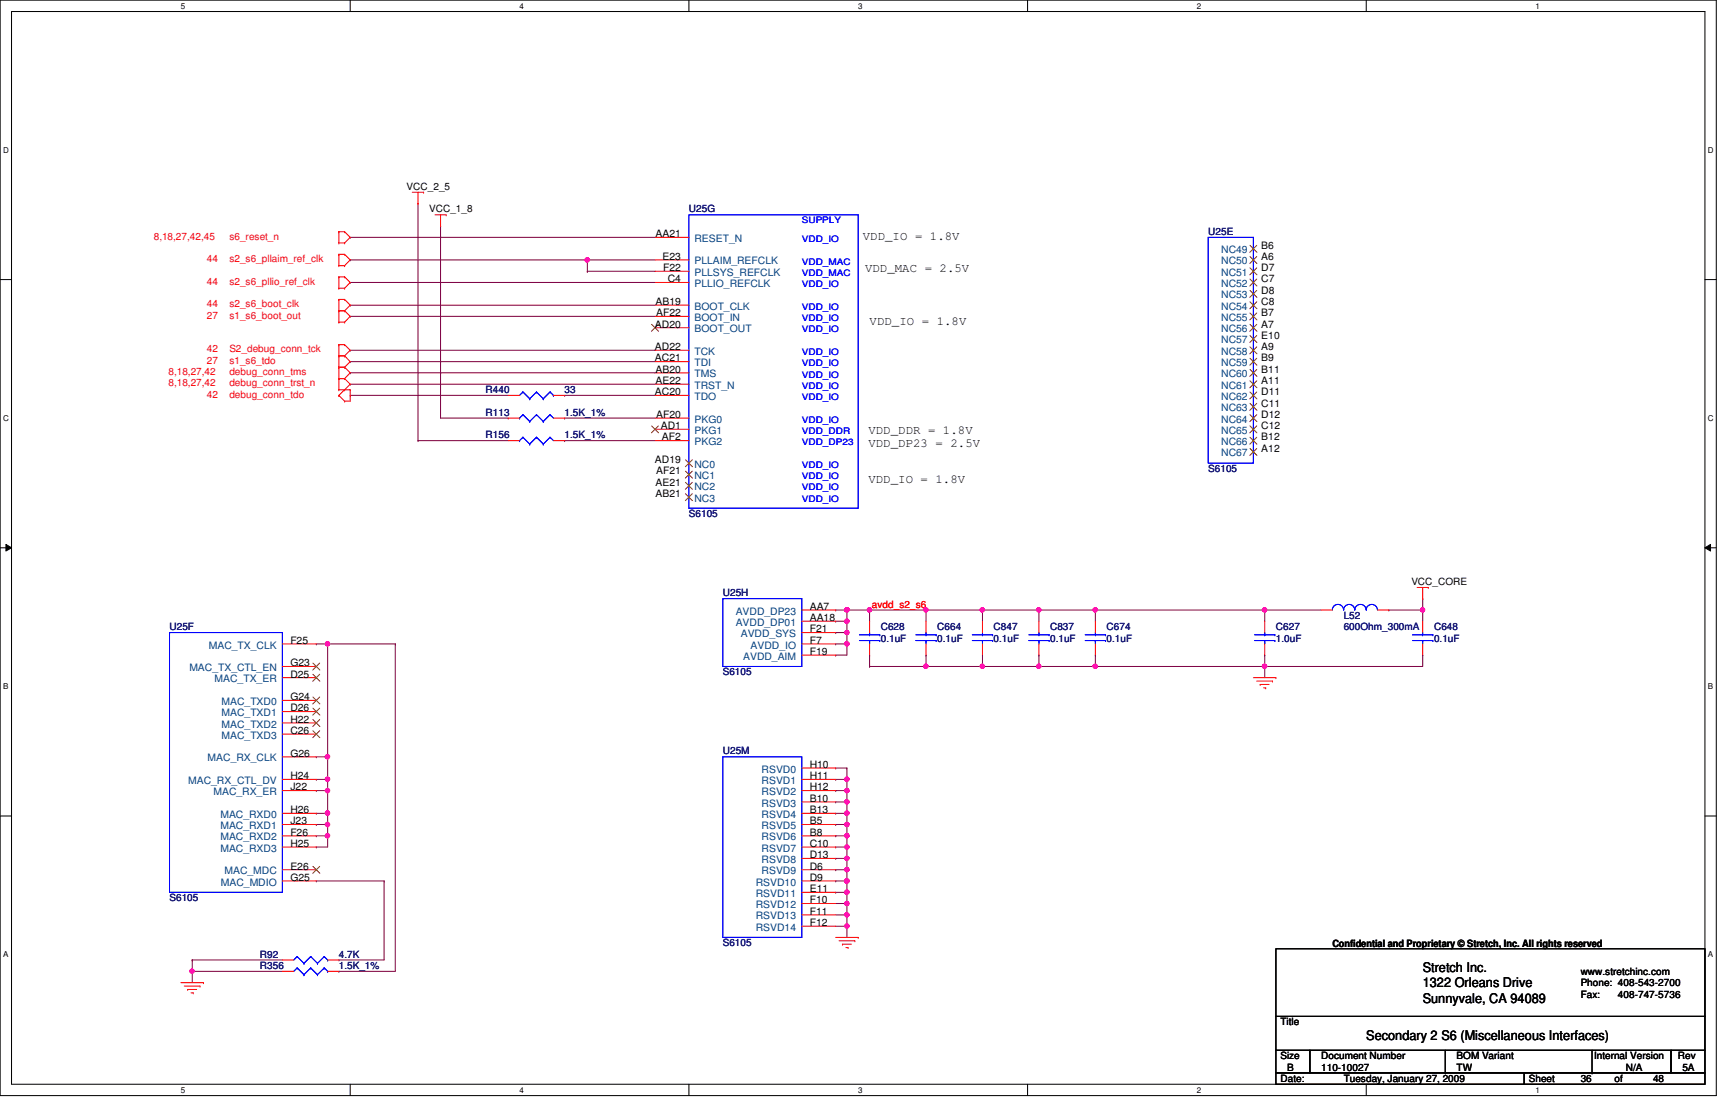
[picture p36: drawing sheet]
<svg xmlns="http://www.w3.org/2000/svg" width="432mm" height="279mm" viewBox="0 0 432 279" stroke-linecap="round" stroke-linejoin="round" font-family="sans-serif">
<defs><g id="words">
<g font-size="3.3">
<text x="355.3" y="242.7">Stretch Inc.</text>
<text x="355.3" y="246.5">1322 Orleans Drive</text>
<text x="355.3" y="250.4">Sunnyvale, CA 94089</text>
<text x="341.2" y="259.6">Secondary 2 S6 (Miscellaneous Interfaces)</text>
</g>
<g font-size="3.1">
<text x="215.5" y="60">VDD_IO = 1.8V</text>
<text x="216" y="67.9">VDD_MAC = 2.5V</text>
<text x="217.2" y="81.2">VDD_IO = 1.8V</text>
<text x="216.9" y="111.6">VDD_DP23 = 2.5V</text>
<text x="216.9" y="108.2">VDD_DDR = 1.8V</text>
<text x="216.9" y="120.6">VDD_IO = 1.8V</text>
</g>
<g font-size="2.5">
<text x="101.6" y="47.4">VCC_2_5</text>
<text x="107.2" y="53">VCC_1_8</text>
<text x="163.7" y="59.2">AA21</text>
<text x="165.4" y="64.9">E23</text>
<text x="315" y="62.1">B6</text>
<text x="315" y="64.9">A6</text>
<text x="165.6" y="67.7">F22</text>
<text x="166.8" y="70.5">C4</text>
<text x="315" y="67.7">D7</text>
<text x="315" y="70.5">C7</text>
<text x="163.7" y="76.2">AB19</text>
<text x="315" y="73.3">D8</text>
<text x="315" y="76.2">C8</text>
<text x="163.6" y="81.8">AD20</text>
<text x="163.9" y="79">AF22</text>
<text x="315" y="79">B7</text>
<text x="315" y="81.8">A7</text>
<text x="163.6" y="87.4">AD22</text>
<text x="315" y="84.6">E10</text>
<text x="315" y="87.4">A9</text>
<text x="163.6" y="90.3">AC21</text>
<text x="163.7" y="93">AB20</text>
<text x="163.7" y="95.9">AE22</text>
<text x="315" y="90.3">B9</text>
<text x="315" y="93">B11</text>
<text x="315" y="95.9">A11</text>
<text x="163.6" y="98.7">AC20</text>
<text x="315" y="98.7">D11</text>
<text x="315" y="101.5">C11</text>
<text x="163.9" y="104.4">AF20</text>
<text x="165" y="107.1">AD1</text>
<text x="315" y="104.4">D12</text>
<text x="315" y="107.1">C12</text>
<text x="165.3" y="110">AF2</text>
<text x="315" y="110">B12</text>
<text x="315" y="112.8">A12</text>
<text x="163.6" y="115.6">AD19</text>
<text x="163.9" y="118.4">AF21</text>
<text x="163.7" y="121.2">AE21</text>
<text x="163.7" y="124.1">AB21</text>
<text x="352.5" y="146.1">VCC_CORE</text>
<text x="202.2" y="155.1">AA18</text>
<text x="202.2" y="152.3">AA7</text>
<text x="72.5" y="160.7">F25</text>
<text x="202.2" y="157.9">F21</text>
<text x="202.2" y="160.7">F7</text>
<text x="72.5" y="166.4">G23</text>
<text x="202.2" y="163.5">F19</text>
<text x="72.5" y="169.2">D25</text>
<text x="72.5" y="174.8">G24</text>
<text x="72.5" y="177.6">D26</text>
<text x="72.5" y="180.5">H22</text>
<text x="72.5" y="183.3">C26</text>
<text x="72.5" y="188.9">G26</text>
<text x="202.2" y="191.7">H10</text>
<text x="72.5" y="194.6">H24</text>
<text x="72.5" y="197.4">J22</text>
<text x="202.2" y="194.6">H11</text>
<text x="202.2" y="197.4">H12</text>
<text x="72.5" y="203">H26</text>
<text x="202.2" y="200.2">B10</text>
<text x="202.2" y="203">B13</text>
<text x="72.5" y="205.8">J23</text>
<text x="72.5" y="208.7">F26</text>
<text x="202.2" y="205.8">B5</text>
<text x="202.2" y="208.7">B8</text>
<text x="72.5" y="211.5">H25</text>
<text x="202.2" y="211.5">C10</text>
<text x="202.2" y="214.3">D13</text>
<text x="72.5" y="219.9">G25</text>
<text x="72.5" y="217.1">E26</text>
<text x="202.2" y="217.1">D6</text>
<text x="202.2" y="219.9">D9</text>
<text x="202.2" y="222.8">E11</text>
<text x="202.2" y="225.6">F10</text>
<text x="202.2" y="228.4">F11</text>
<text x="202.2" y="231.2">F12</text>
<text x="332.7" y="236.4">Confidential and Proprietary © Stretch, Inc. All rights reserved</text>
<text x="394.8" y="243.4">www.stretchinc.com</text>
<text x="394.8" y="246.3">Phone: 408-543-2700</text>
<text x="394.8" y="249.2">Fax:</text>
<text x="404.1" y="249.2">408-747-5736</text>
<text x="319.8" y="256">Title</text>
<text x="319.8" y="264.5">Size</text>
<text x="321.5" y="267.3">B</text>
<text x="329.9" y="264.5">Document Number</text>
<text x="329.9" y="267.3">110-10027</text>
<text x="363.8" y="264.5">BOM Variant</text>
<text x="363.8" y="267.3">TW</text>
<text x="398.1" y="264.5">Internal Version</text>
<text x="406.1" y="267.3">N/A</text>
<text x="419" y="264.5">Rev</text>
<text x="420.2" y="267.3">5A</text>
<text x="319.8" y="270.1">Date:</text>
<text x="335.6" y="270.1">Tuesday, January 27, 2009</text>
<text x="381.8" y="270.1">Sheet</text>
<text x="394.8" y="270.1">36</text>
<text x="403.2" y="270.1">of</text>
<text x="412.8" y="270.1">48</text>
</g>
<g font-size="2.5" fill="#000080">
<text x="172" y="53">U25G</text>
<text x="301.8" y="58.7">U25E</text>
<text x="121.3" y="98.2">R440</text>
<text x="141" y="98.2">33</text>
<text x="121.3" y="103.8">R113</text>
<text x="141" y="103.8">1.5K_1%</text>
<text x="121.3" y="109.4">R156</text>
<text x="141" y="109.4">1.5K_1%</text>
<text x="301.8" y="117.9">S6105</text>
<text x="172" y="129.2">S6105</text>
<text x="180.5" y="148.9">U25H</text>
<text x="335.6" y="154.6">L52</text>
<text x="42.3" y="157.4">U25F</text>
<text x="220" y="157.4">C628</text>
<text x="220" y="160.2">0.1uF</text>
<text x="234.1" y="157.4">C664</text>
<text x="234.1" y="160.2">0.1uF</text>
<text x="248.2" y="157.4">C847</text>
<text x="248.2" y="160.2">0.1uF</text>
<text x="262.3" y="157.4">C837</text>
<text x="262.3" y="160.2">0.1uF</text>
<text x="276.4" y="157.4">C674</text>
<text x="276.4" y="160.2">0.1uF</text>
<text x="318.6" y="157.4">C627</text>
<text x="318.6" y="160.2">1.0uF</text>
<text x="335.6" y="157.4">600Ohm_300mA</text>
<text x="358.1" y="157.4">C648</text>
<text x="358.1" y="160.2">0.1uF</text>
<text x="180.5" y="168.7">S6105</text>
<text x="180.5" y="188.4">U25M</text>
<text x="42.3" y="225">S6105</text>
<text x="64.9" y="239.1">R92</text>
<text x="84.6" y="239.1">4.7K</text>
<text x="180.5" y="236.3">S6105</text>
<text x="64.9" y="241.9">R356</text>
<text x="84.6" y="241.9">1.5K_1%</text>
</g>
<g font-size="2.5" fill="#f00">
<text x="38.4" y="59.8">8,18,27,42,45</text>
<text x="57.3" y="59.8">s6_reset_n</text>
<text x="51.6" y="65.4">44</text>
<text x="57.3" y="65.4">s2_s6_pllaim_ref_clk</text>
<text x="51.6" y="71.1">44</text>
<text x="57.3" y="71.1">s2_s6_pllio_ref_clk</text>
<text x="51.6" y="76.8">44</text>
<text x="57.3" y="76.8">s2_s6_boot_clk</text>
<text x="51.6" y="79.5">27</text>
<text x="57.3" y="79.5">s1_s6_boot_out</text>
<text x="51.6" y="88">42</text>
<text x="57.3" y="88">S2_debug_conn_tck</text>
<text x="42.1" y="93.6">8,18,27,42</text>
<text x="51.6" y="90.8">27</text>
<text x="57.3" y="90.8">s1_s6_tdo</text>
<text x="57.3" y="93.6">debug_conn_tms</text>
<text x="42.1" y="96.5">8,18,27,42</text>
<text x="51.6" y="99.3">42</text>
<text x="57.3" y="96.5">debug_conn_trst_n</text>
<text x="57.3" y="99.3">debug_conn_tdo</text>
<text x="217.7" y="151.8">avdd_s2_s6</text>
</g>
<g font-size="2.5" fill="#004080">
<text x="173.4" y="60.4">RESET_N</text>
<text x="305" y="63.2">NC49</text>
<text x="173.4" y="66">PLLAIM_REFCLK</text>
<text x="173.4" y="71.7">PLLIO_REFCLK</text>
<text x="173.4" y="68.9">PLLSYS_REFCLK</text>
<text x="305" y="66">NC50</text>
<text x="305" y="68.9">NC51</text>
<text x="305" y="71.7">NC52</text>
<text x="173.4" y="77.3">BOOT_CLK</text>
<text x="305" y="74.5">NC53</text>
<text x="305" y="77.3">NC54</text>
<text x="173.4" y="80.1">BOOT_IN</text>
<text x="173.4" y="83">BOOT_OUT</text>
<text x="305" y="80.1">NC55</text>
<text x="305" y="83">NC56</text>
<text x="173.4" y="88.6">TCK</text>
<text x="305" y="85.8">NC57</text>
<text x="305" y="88.6">NC58</text>
<text x="173.4" y="91.4">TDI</text>
<text x="173.4" y="94.2">TMS</text>
<text x="305" y="91.4">NC59</text>
<text x="305" y="94.2">NC60</text>
<text x="173.4" y="97.1">TRST_N</text>
<text x="173.4" y="99.9">TDO</text>
<text x="305" y="97.1">NC61</text>
<text x="305" y="99.9">NC62</text>
<text x="173.4" y="105.5">PKG0</text>
<text x="305" y="102.7">NC63</text>
<text x="305" y="105.5">NC64</text>
<text x="173.4" y="111.2">PKG2</text>
<text x="173.4" y="108.3">PKG1</text>
<text x="305" y="108.3">NC65</text>
<text x="305" y="111.2">NC66</text>
<text x="305" y="114">NC67</text>
<text x="173.4" y="116.8">NC0</text>
<text x="173.4" y="119.6">NC1</text>
<text x="173.4" y="122.4">NC2</text>
<text x="173.4" y="125.3">NC3</text>
<text x="183.7" y="153.5">AVDD_DP23</text>
<text x="52.2" y="161.9">MAC_TX_CLK</text>
<text x="183.7" y="156.3">AVDD_DP01</text>
<text x="185" y="159.1">AVDD_SYS</text>
<text x="187.5" y="161.9">AVDD_IO</text>
<text x="47.3" y="167.6">MAC_TX_CTL_EN</text>
<text x="185.6" y="164.7">AVDD_AIM</text>
<text x="53.6" y="170.3">MAC_TX_ER</text>
<text x="55.3" y="176">MAC_TXD0</text>
<text x="55.3" y="178.8">MAC_TXD1</text>
<text x="55.3" y="181.7">MAC_TXD2</text>
<text x="55.3" y="184.4">MAC_TXD3</text>
<text x="51.9" y="190.1">MAC_RX_CLK</text>
<text x="47" y="195.7">MAC_RX_CTL_DV</text>
<text x="190.2" y="192.9">RSVD0</text>
<text x="190.2" y="195.7">RSVD1</text>
<text x="53.3" y="198.5">MAC_RX_ER</text>
<text x="190.2" y="201.4">RSVD3</text>
<text x="190.2" y="198.5">RSVD2</text>
<text x="55" y="204.2">MAC_RXD0</text>
<text x="55" y="207">MAC_RXD1</text>
<text x="55" y="209.8">MAC_RXD2</text>
<text x="190.2" y="204.2">RSVD4</text>
<text x="190.2" y="207">RSVD5</text>
<text x="190.2" y="209.8">RSVD6</text>
<text x="55" y="212.6">MAC_RXD3</text>
<text x="190.2" y="212.6">RSVD7</text>
<text x="190.2" y="215.5">RSVD8</text>
<text x="55.2" y="221.1">MAC_MDIO</text>
<text x="56" y="218.3">MAC_MDC</text>
<text x="188.8" y="221.1">RSVD10</text>
<text x="190.2" y="218.3">RSVD9</text>
<text x="188.8" y="223.9">RSVD11</text>
<text x="188.8" y="226.7">RSVD12</text>
<text x="188.8" y="229.6">RSVD13</text>
<text x="188.8" y="232.4">RSVD14</text>
</g>
<g font-size="2.2" fill="#00f">
<text x="200.2" y="55.7">SUPPLY</text>
<text x="200.2" y="60.5">VDD_IO</text>
<text x="200.2" y="66.1">VDD_MAC</text>
<text x="200.2" y="68.9">VDD_MAC</text>
<text x="200.2" y="71.7">VDD_IO</text>
<text x="200.2" y="77.4">VDD_IO</text>
<text x="200.2" y="80.2">VDD_IO</text>
<text x="200.2" y="83">VDD_IO</text>
<text x="200.2" y="88.6">VDD_IO</text>
<text x="200.2" y="91.5">VDD_IO</text>
<text x="200.2" y="94.3">VDD_IO</text>
<text x="200.2" y="97.1">VDD_IO</text>
<text x="200.2" y="99.9">VDD_IO</text>
<text x="200.2" y="105.6">VDD_IO</text>
<text x="200.2" y="111.2">VDD_DP23</text>
<text x="200.2" y="108.4">VDD_DDR</text>
<text x="200.2" y="116.8">VDD_IO</text>
<text x="200.2" y="119.7">VDD_IO</text>
<text x="200.2" y="122.5">VDD_IO</text>
<text x="200.2" y="125.3">VDD_IO</text>
</g>
<g font-size="2">
<text x="45.2" y="2.2">5</text>
<text x="129.8" y="2.2">4</text>
<text x="214.3" y="2.2">3</text>
<text x="298.9" y="2.2">2</text>
<text x="383.5" y="2.2">1</text>
<text x=".8" y="38.1">D</text>
<text x="426.5" y="38.1">D</text>
<text x=".8" y="105.1">C</text>
<text x="426.5" y="105.1">C</text>
<text x=".8" y="172">B</text>
<text x="426.5" y="172">B</text>
<text x=".8" y="239">A</text>
<text x="426.5" y="239">A</text>
<text x="45.2" y="272.9">5</text>
<text x="129.8" y="272.9">4</text>
<text x="214.3" y="272.9">3</text>
<text x="298.9" y="272.9">2</text>
<text x="383.5" y="272.9">1</text>
</g>
</g></defs>
<path d="M0 0h428.6v273.6h-428.6zM2.9 2.9h422.9v267.8h-422.9z" fill="none" stroke="#000" stroke-width=".25"/>
<g fill="#fff">
<path d="M45.2 .4h1.1v2.2h-1.1z"/>
<path d="M45.2 271.1h1.1v2.2h-1.1z"/>
</g>
<path d="M87.5 0v2.9M87.5 270.7v2.9" fill="none" stroke="#000" stroke-width=".25"/>
<g fill="#fff">
<path d="M129.8 .4h1.1v2.2h-1.1z"/>
<path d="M129.8 271.1h1.1v2.2h-1.1z"/>
</g>
<path d="M172 0v2.9M172 270.7v2.9" fill="none" stroke="#000" stroke-width=".25"/>
<g fill="#fff">
<path d="M214.3 .4h1.1v2.2h-1.1z"/>
<path d="M214.3 271.1h1.1v2.2h-1.1z"/>
</g>
<path d="M256.6 0v2.9M256.6 270.7v2.9" fill="none" stroke="#000" stroke-width=".25"/>
<g fill="#fff">
<path d="M298.9 .4h1.1v2.2h-1.1z"/>
<path d="M298.9 271.1h1.1v2.2h-1.1z"/>
</g>
<path d="M341.2 0v2.9M341.2 270.7v2.9" fill="none" stroke="#000" stroke-width=".25"/>
<g fill="#fff">
<path d="M383.5 .4h1.1v2.2h-1.1z"/>
<path d="M383.5 271.1h1.1v2.2h-1.1z"/>
<path d="M.8 36.3h1.4v2.3h-1.4z"/>
<path d="M426.5 36.3h1.4v2.3h-1.4z"/>
<path d="M.8 103.3h1.4v2.2h-1.4z"/>
<path d="M426.5 103.3h1.4v2.2h-1.4z"/>
</g>
<path d="M0 69.8h2.9M425.8 69.8h2.8" fill="none" stroke="#000" stroke-width=".25"/>
<g fill="#fff">
<path d="M.8 170.2h1.3v2.3h-1.3z"/>
<path d="M426.5 170.2h1.3v2.3h-1.3z"/>
</g>
<path d="M0 136.8h2.9M1.5 135.9l1.4 .9-1.4 .8zM425.8 136.8l1.4-.9v1.7zM425.8 136.8h2.8" fill="none" stroke="#000" stroke-width=".25"/>
<path d="M1.5 135.9l1.4 .9-1.4 .8zM425.8 136.8l1.4-.9v1.7z" fill="#000"/>
<g fill="#fff">
<path d="M.8 237.2h1.3v2.2h-1.3z"/>
<path d="M426.5 237.2h1.3v2.2h-1.3z"/>
</g>
<path d="M0 203.8h2.9M425.8 203.8h2.8" fill="none" stroke="#000" stroke-width=".25"/>
<path d="M355.3 152.3h.1M355.3 152.3v2.8" fill="none" stroke="#800040" stroke-width=".25"/>
<circle cx="355.3" cy="152.3" r=".55" fill="#f0f"/>
<circle cx="355.3" cy="152.3" r=".55" fill="none" stroke="#f0f" stroke-width=".25"/>
<path d="M208.7 155.1h.1M211.5 152.3h.1M211.5 152.3v2.8h-2.8" fill="none" stroke="#800040" stroke-width=".25"/>
<circle cx="211.5" cy="152.3" r=".56" fill="#f0f"/>
<circle cx="211.5" cy="152.3" r=".56" fill="none" stroke="#f0f" stroke-width=".25"/>
<path d="M217.2 163.6h.1M217.2 166.4h.1M217.2 163.6v2.8M217.2 166.4h14.1M259.5 163.6h.1M259.5 166.4h.1M259.5 166.4h14.1M259.5 163.6v2.8" fill="none" stroke="#800040" stroke-width=".25"/>
<circle cx="273.5" cy="166.4" r=".56" fill="#f0f"/>
<circle cx="273.5" cy="166.4" r=".56" fill="none" stroke="#f0f" stroke-width=".25"/>
<circle cx="259.4" cy="166.4" r=".56" fill="#f0f"/>
<circle cx="259.4" cy="166.4" r=".56" fill="none" stroke="#f0f" stroke-width=".25"/>
<path d="M346.8 152.3h.1M346.8 152.3h8.5M208.7 163.6h.1M211.5 160.8h.1M211.5 160.8v2.8h-2.8M315.8 166.4h.1M355.3 163.6h.1M355.3 163.6v2.8h-39.5" fill="none" stroke="#800040" stroke-width=".25"/>
<circle cx="211.5" cy="160.7" r=".56" fill="#f0f"/>
<circle cx="211.5" cy="160.7" r=".56" fill="none" stroke="#f0f" stroke-width=".25"/>
<path d="M208.7 152.3h.1M208.7 157.9h.1M208.7 152.3h2.8M211.5 155.1h.1M211.5 155.1v2.8h-2.8" fill="none" stroke="#800040" stroke-width=".25"/>
<circle cx="211.5" cy="155.1" r=".56" fill="#f0f"/>
<circle cx="211.5" cy="155.1" r=".56" fill="none" stroke="#f0f" stroke-width=".25"/>
<path d="M211.5 157.9h.1M211.5 157.9v2.9h-2.8M208.7 160.8h.1" fill="none" stroke="#800040" stroke-width=".25"/>
<circle cx="211.5" cy="157.9" r=".55" fill="#f0f"/>
<circle cx="211.5" cy="157.9" r=".55" fill="none" stroke="#f0f" stroke-width=".25"/>
<path d="M217.2 152.3h.1M217.2 152.3h14.1" fill="none" stroke="#800040" stroke-width=".25"/>
<circle cx="217.1" cy="152.3" r=".56" fill="#f0f"/>
<circle cx="217.1" cy="152.3" r=".56" fill="none" stroke="#f0f" stroke-width=".25"/>
<path d="M217.2 152.3h.1M217.2 152.3v2.8M231.3 152.3h.1M231.3 152.3v2.8" fill="none" stroke="#800040" stroke-width=".25"/>
<circle cx="231.2" cy="152.3" r=".56" fill="#f0f"/>
<circle cx="231.2" cy="152.3" r=".56" fill="none" stroke="#f0f" stroke-width=".25"/>
<path d="M231.3 152.3h.1M231.3 152.3h14.1M231.3 163.6h.1M231.3 166.4h.1M231.3 163.6v2.8M231.3 166.4h14.1" fill="none" stroke="#800040" stroke-width=".25"/>
<circle cx="245.3" cy="166.4" r=".56" fill="#f0f"/>
<circle cx="245.3" cy="166.4" r=".56" fill="none" stroke="#f0f" stroke-width=".25"/>
<circle cx="231.2" cy="166.4" r=".56" fill="#f0f"/>
<circle cx="231.2" cy="166.4" r=".56" fill="none" stroke="#f0f" stroke-width=".25"/>
<path d="M245.4 152.3h.1M245.4 152.3v2.8" fill="none" stroke="#800040" stroke-width=".25"/>
<circle cx="245.3" cy="152.3" r=".56" fill="#f0f"/>
<circle cx="245.3" cy="152.3" r=".56" fill="none" stroke="#f0f" stroke-width=".25"/>
<path d="M259.5 152.3h.1M259.5 152.3v2.8" fill="none" stroke="#800040" stroke-width=".25"/>
<circle cx="259.4" cy="152.3" r=".56" fill="#f0f"/>
<circle cx="259.4" cy="152.3" r=".56" fill="none" stroke="#f0f" stroke-width=".25"/>
<path d="M245.4 152.3h.1M245.4 152.3h28.2M259.5 152.3h.1M273.6 152.3h.1M273.6 152.3v2.8M245.4 163.6h.1M245.4 166.4h.1M245.4 163.6v2.8M245.4 166.4h14.1" fill="none" stroke="#800040" stroke-width=".25"/>
<circle cx="273.5" cy="152.3" r=".56" fill="#f0f"/>
<circle cx="273.5" cy="152.3" r=".56" fill="none" stroke="#f0f" stroke-width=".25"/>
<path d="M315.8 152.3h.1M315.8 152.3v2.8" fill="none" stroke="#800040" stroke-width=".25"/>
<circle cx="315.8" cy="152.3" r=".56" fill="#f0f"/>
<circle cx="315.8" cy="152.3" r=".56" fill="none" stroke="#f0f" stroke-width=".25"/>
<path d="M273.6 152.3h.1M273.6 152.3h56.3M315.8 152.3h.1M355.3 149.5h.1M355.3 149.5v2.8M273.6 163.6h.1M273.6 166.4h.1M273.6 163.6v2.8M273.6 166.4h42.2M315.8 163.6h.1M315.8 166.4h.1M315.8 163.6v5.6" fill="none" stroke="#800040" stroke-width=".25"/>
<circle cx="315.8" cy="166.4" r=".56" fill="#f0f"/>
<circle cx="315.8" cy="166.4" r=".56" fill="none" stroke="#f0f" stroke-width=".25"/>
<path d="M211.5 152.3h.1M211.5 152.3h5.7" fill="none" stroke="#800040" stroke-width=".25"/>
<circle cx="211.5" cy="152.3" r=".56" fill="#f0f"/>
<circle cx="211.5" cy="152.3" r=".56" fill="none" stroke="#f0f" stroke-width=".25"/>
<path d="M87.5 76.2h.1M87.5 79h.1M87.5 76.2h76.1M87.5 79h76.1M146.7 64.9h.1M146.7 64.9h16.9M87.5 90.3h.1M87.5 90.3h76.1M141 98.7h.1M141 98.7h22.6" fill="none" stroke="#800040" stroke-width=".25"/>
<circle cx="146.6" cy="64.9" r=".56" fill="#f0f"/>
<circle cx="146.6" cy="64.9" r=".56" fill="none" stroke="#f0f" stroke-width=".25"/>
<g fill="none" stroke="#800040" stroke-width=".25">
<path d="M87.5 59.3h.1M87.5 59.3h76.1M104.4 50.8h.1M104.4 50.8v59.2M110 56.4h.1M110 56.4v48h16.9M87.5 70.5h.1M87.5 70.5h76.1M146.7 67.7h.1M146.7 67.7h16.9M87.5 93.1h.1M87.5 95.9h.1"/>
<path d="M87.5 93.1h76.1M87.5 95.9h76.1M104.4 110h.1M104.4 110h22.5M126.9 104.4h.1M141 104.4h.1M141 110h.1M141 104.4h22.6M141 110h22.6M208.7 222.8h.1M208.7 222.8h2.8M211.5 231.3h.1"/>
<path d="M211.5 231.3v2.8"/>
</g>
<circle cx="211.5" cy="231.2" r=".56" fill="#f0f"/>
<circle cx="211.5" cy="231.2" r=".56" fill="none" stroke="#f0f" stroke-width=".25"/>
<path d="M208.7 191.8h.1M208.7 194.6h.1M208.7 191.8h2.8M211.5 191.8h.1M211.5 191.8v2.8h-2.8" fill="none" stroke="#800040" stroke-width=".25"/>
<circle cx="211.5" cy="194.6" r=".56" fill="#f0f"/>
<circle cx="211.5" cy="194.6" r=".56" fill="none" stroke="#f0f" stroke-width=".25"/>
<path d="M208.7 197.4h.1M211.5 194.6h.1M211.5 194.6v2.8h-2.8M208.7 200.2h.1M208.7 200.2h2.8" fill="none" stroke="#800040" stroke-width=".25"/>
<circle cx="211.5" cy="200.2" r=".55" fill="#f0f"/>
<circle cx="211.5" cy="200.2" r=".55" fill="none" stroke="#f0f" stroke-width=".25"/>
<path d="M208.7 203.1h.1M208.7 205.9h.1M208.7 203.1h2.8M211.5 200.2h.1M211.5 203.1h.1M211.5 200.2v5.7h-2.8" fill="none" stroke="#800040" stroke-width=".25"/>
<circle cx="211.5" cy="205.9" r=".56" fill="#f0f"/>
<circle cx="211.5" cy="205.9" r=".56" fill="none" stroke="#f0f" stroke-width=".25"/>
<circle cx="211.5" cy="203" r=".56" fill="#f0f"/>
<circle cx="211.5" cy="203" r=".56" fill="none" stroke="#f0f" stroke-width=".25"/>
<path d="M208.7 208.7h.1M208.7 211.5h.1M208.7 211.5h2.8M211.5 205.9h.1M211.5 211.5h.1M211.5 205.9v2.8h-2.8M211.5 211.5v2.8" fill="none" stroke="#800040" stroke-width=".25"/>
<circle cx="211.5" cy="211.5" r=".56" fill="#f0f"/>
<circle cx="211.5" cy="211.5" r=".56" fill="none" stroke="#f0f" stroke-width=".25"/>
<path d="M208.7 214.3h.1M208.7 217.2h.1M208.7 214.3h2.8M208.7 217.2h2.8" fill="none" stroke="#800040" stroke-width=".25"/>
<circle cx="211.5" cy="217.1" r=".56" fill="#f0f"/>
<circle cx="211.5" cy="217.1" r=".56" fill="none" stroke="#f0f" stroke-width=".25"/>
<path d="M211.5 217.2h.1M211.5 217.2v2.8" fill="none" stroke="#800040" stroke-width=".25"/>
<circle cx="211.5" cy="220" r=".56" fill="#f0f"/>
<circle cx="211.5" cy="220" r=".56" fill="none" stroke="#f0f" stroke-width=".25"/>
<path d="M208.7 220h.1M208.7 220h2.8M211.5 214.3h.1M211.5 214.3v2.9" fill="none" stroke="#800040" stroke-width=".25"/>
<circle cx="211.5" cy="214.3" r=".55" fill="#f0f"/>
<circle cx="211.5" cy="214.3" r=".55" fill="none" stroke="#f0f" stroke-width=".25"/>
<path d="M211.5 197.4h.1M211.5 197.4v2.8" fill="none" stroke="#800040" stroke-width=".25"/>
<circle cx="211.5" cy="197.4" r=".56" fill="#f0f"/>
<circle cx="211.5" cy="197.4" r=".56" fill="none" stroke="#f0f" stroke-width=".25"/>
<path d="M211.5 208.7h.1M211.5 208.7v2.8" fill="none" stroke="#800040" stroke-width=".25"/>
<circle cx="211.5" cy="208.7" r=".56" fill="#f0f"/>
<circle cx="211.5" cy="208.7" r=".56" fill="none" stroke="#f0f" stroke-width=".25"/>
<path d="M211.5 220h.1M211.5 220v2.8" fill="none" stroke="#800040" stroke-width=".25"/>
<circle cx="211.5" cy="220" r=".56" fill="#f0f"/>
<circle cx="211.5" cy="220" r=".56" fill="none" stroke="#f0f" stroke-width=".25"/>
<path d="M208.7 225.6h2.8M211.5 225.6h.1" fill="none" stroke="#800040" stroke-width=".25"/>
<circle cx="211.5" cy="225.6" r=".56" fill="#f0f"/>
<circle cx="211.5" cy="225.6" r=".56" fill="none" stroke="#f0f" stroke-width=".25"/>
<path d="M211.5 222.8h.1M211.5 222.8v2.8" fill="none" stroke="#800040" stroke-width=".25"/>
<circle cx="211.5" cy="222.8" r=".56" fill="#f0f"/>
<circle cx="211.5" cy="222.8" r=".56" fill="none" stroke="#f0f" stroke-width=".25"/>
<path d="M208.7 228.4h2.8M208.7 231.3h2.8M211.5 228.4h.1M211.5 225.6h.1M211.5 231.3h.1M211.5 225.6v5.7" fill="none" stroke="#800040" stroke-width=".25"/>
<circle cx="211.5" cy="228.4" r=".55" fill="#f0f"/>
<circle cx="211.5" cy="228.4" r=".55" fill="none" stroke="#f0f" stroke-width=".25"/>
<path d="M81.8 205.9h.1M81.8 205.9v2.8" fill="none" stroke="#800040" stroke-width=".25"/>
<circle cx="81.8" cy="205.9" r=".56" fill="#f0f"/>
<circle cx="81.8" cy="205.9" r=".56" fill="none" stroke="#f0f" stroke-width=".25"/>
<path d="M98.7 160.8h.1M98.7 160.8v81.7M79 205.9h.1M81.8 203.1h.1M81.8 203.1v2.8h-2.8" fill="none" stroke="#800040" stroke-width=".25"/>
<circle cx="81.8" cy="203" r=".56" fill="#f0f"/>
<circle cx="81.8" cy="203" r=".56" fill="none" stroke="#f0f" stroke-width=".25"/>
<path d="M81.8 189h.1M81.8 189v5.6M79 203.1h.1M79 203.1h2.8" fill="none" stroke="#800040" stroke-width=".25"/>
<circle cx="81.8" cy="188.9" r=".56" fill="#f0f"/>
<circle cx="81.8" cy="188.9" r=".56" fill="none" stroke="#f0f" stroke-width=".25"/>
<path d="M81.8 160.8h.1M81.8 160.8h16.9M79 189h.1M79 197.4h.1M79 189h2.8M79 197.4h2.8M81.8 197.4h.1M81.8 194.6h.1M81.8 194.6v8.5" fill="none" stroke="#800040" stroke-width=".25"/>
<circle cx="81.8" cy="197.4" r=".56" fill="#f0f"/>
<circle cx="81.8" cy="197.4" r=".56" fill="none" stroke="#f0f" stroke-width=".25"/>
<circle cx="81.8" cy="194.6" r=".56" fill="#f0f"/>
<circle cx="81.8" cy="194.6" r=".56" fill="none" stroke="#f0f" stroke-width=".25"/>
<g fill="none" stroke="#800040" stroke-width=".25">
<path d="M79 160.8h.1M79 160.8h2.8M79 194.6h.1M79 194.6h2.8M79 211.5h.1M81.8 208.7h.1M81.8 208.7v2.8h-2.8M95.9 220h.1M95.9 220v19.7h-11.3M84.6 239.7h.1M48 242.5h.1M48 242.5v2.9"/>
<path d="M84.6 242.5h.1M84.6 242.5h14.1"/>
</g>
<circle cx="81.8" cy="208.7" r=".56" fill="#f0f"/>
<circle cx="81.8" cy="208.7" r=".56" fill="none" stroke="#f0f" stroke-width=".25"/>
<path d="M79 208.7h.1M79 220h.1M79 208.7h2.8M79 220h16.9M48 239.7h.1M48 239.7v2.8M48 239.7h22.5M48 242.5h.1M48 242.5h22.5" fill="none" stroke="#800040" stroke-width=".25"/>
<circle cx="48" cy="242.5" r=".55" fill="#f0f"/>
<circle cx="48" cy="242.5" r=".55" fill="none" stroke="#f0f" stroke-width=".25"/>
<path d="M81.8 160.8h.1M81.8 160.8v28.2" fill="none" stroke="#800040" stroke-width=".25"/>
<circle cx="81.8" cy="160.7" r=".56" fill="#f0f"/>
<circle cx="81.8" cy="160.7" r=".56" fill="none" stroke="#f0f" stroke-width=".25"/>
<path d="M87.5 64.9h.1M87.5 64.9h59.2v2.8M146.7 67.7h.1M87.5 87.5h.1M87.5 98.7h.1M87.5 87.5h76.1M87.5 98.7h39.4" fill="none" stroke="#800040" stroke-width=".25"/>
<g fill="none" stroke="#f00" stroke-width=".25">
<path d="M84.6 57.9h.1M84.6 57.9v2.8M84.6 57.9h1.5M86.1 57.9h.1M86.1 57.9l1.4 1.4-1.4 1.4M103 48h2.8M104.4 50.8h.1M104.4 48v2.8M105.8 48h.1M108.6 53.6h2.8M110 56.4h.1M110 53.6v2.8"/>
<path d="M111.4 53.6h.1M163.6 59.3h8.4M84.6 74.8h.1M84.6 77.6h.1M84.6 63.5h.1M84.6 66.3h.1M84.6 60.7h.1M84.6 69.1h.1M84.6 72h.1M84.6 74.8h1.5M84.6 77.6h1.5M84.6 63.5v2.8"/>
<path d="M84.6 69.1v2.9M84.6 74.8v5.6M84.6 63.5h1.5M84.6 66.3h1.5M84.6 60.7h1.5M84.6 69.1h1.5M84.6 72h1.5M86.1 77.6h.1M86.1 74.8h.1M86.1 66.3h.1M86.1 63.5h.1M86.1 60.7h.1"/>
<path d="M86.1 72h.1M86.1 69.1h.1M86.1 74.8l1.4 1.4-1.4 1.4M86.1 77.6l1.4 1.4-1.4 1.4M86.1 63.5l1.4 1.4-1.4 1.4M86.1 69.1l1.4 1.4-1.4 1.5M163.6 64.9h8.4M163.6 70.5h8.4M163.6 67.7h8.4M163.6 76.2h8.4M163.6 79h8.4M313 62.1h.1"/>
<path d="M313 64.9h.1M313 67.7h.1M313 70.5h.1M313 73.4h.1M313 76.2h.1M313 79h.1M84.6 80.4h.1M84.6 86.1h.1M84.6 88.9h.1M84.6 91.7h.1M84.6 94.5h.1M84.6 97.3h.1"/>
<path d="M84.6 98.7h.1M84.6 86.1v11.2M84.6 80.4h1.5M84.6 86.1h1.5M84.6 88.9h1.5M84.6 91.7h1.5M84.6 94.5h1.5M84.6 97.3h2.9M84.6 98.7l1.5 1.5M86.1 80.4h.1M86.1 88.9h.1M86.1 86.1h.1"/>
<path d="M86.1 91.7h.1M86.1 94.5h.1M86.1 97.3h.1M86.1 86.1l1.4 1.4-1.4 1.4M86.1 88.9l1.4 1.4-1.4 1.4M86.1 91.7l1.4 1.4-1.4 1.4M86.1 94.5l1.4 1.4-1.4 1.4M86.1 97.3l-1.5 1.4M87.5 97.3h.1M87.5 97.3v2.9h-1.4M126.9 98.7h2.9M138.2 98.7h2.8"/>
<path d="M163.6 98.7h8.4M163.6 87.5h8.4M163.6 90.3h8.4M163.6 93.1h8.4M163.6 95.9h8.4M163.6 81.8h8.4M313 81.8h.1M313 84.6h.1M313 87.5h.1M313 90.3h.1M313 93.1h.1M313 95.9h.1"/>
<path d="M313 98.7h.1M86.1 100.2h.1M126.9 104.4h2.9M126.9 110h2.9M138.2 104.4h2.8M138.2 110h2.8M163.6 104.4h8.4M163.6 110h8.4M163.6 107.2h8.4M172 115.7h.1M172 118.5h.1M313 101.6h.1"/>
<path d="M313 104.4h.1M313 107.2h.1M313 110h.1M313 112.8h.1M172 121.3h.1M172 124.1h.1M200.2 152.3h8.5M200.2 157.9h8.5M200.2 155.1h8.5M217.2 155.1v2.8M231.3 155.1v2.8M245.4 155.1v2.8"/>
<path d="M259.5 155.1v2.8M273.6 155.1v2.8M315.8 155.1v2.8M329.9 152.3h2.8M344 152.3h2.8M353.9 146.7h2.8M355.3 149.5h.1M355.3 146.7v2.8M355.3 155.1v2.8M356.7 146.7h.1M70.5 169.2h8.5M70.5 160.8h8.5"/>
<path d="M70.5 166.4h8.5M70.5 174.9h8.5M70.5 177.7h8.5M200.2 160.8h8.5M200.2 163.6h8.5M217.2 160.8v2.8M231.3 160.8v2.8M245.4 160.8v2.8M259.5 160.8v2.8M273.6 160.8v2.8M313 169.2h5.6M313.9 170.1h3.9"/>
<path d="M314.7 170.9h.1M314.7 170.9h2.2M315.6 171.7h.5M315.8 160.8v2.8M316.1 171.7h.1M317.8 170.1h.1M318.6 169.2h.1M355.3 160.8v2.8M70.5 194.6h8.5M70.5 197.4h8.5M70.5 189h8.5M70.5 180.5h8.5"/>
<path d="M70.5 183.3h8.5M200.2 191.8h8.5M200.2 194.6h8.5M200.2 197.4h8.5M70.5 203.1h8.5M70.5 205.9h8.5M70.5 208.7h8.5M70.5 211.5h8.5M70.5 217.2h8.5M70.5 220h8.5M200.2 200.2h8.5M200.2 203.1h8.5"/>
<path d="M200.2 205.9h8.5M200.2 208.7h8.5M200.2 211.5h8.5M200.2 214.3h8.5M200.2 217.2h8.5M200.2 220h8.5M70.5 239.7h2.9M81.8 239.7h2.8M200.2 222.8h8.5M200.2 225.6h8.5M200.2 228.4h8.5M200.2 231.3h8.5"/>
<path d="M208.7 234.1h5.6M209.5 234.9h4M210.4 235.8h.1M210.4 235.8h2.2M211.2 236.6h.6M211.8 236.6h.1M213.5 234.9h.1M214.3 234.1h.1M45.2 245.4h5.6M46 246.2h4M46.9 247.1h.1M46.9 247.1h2.2"/>
<path d="M47.7 247.9h.6M48.3 247.9h.1M50 246.2h.1M50.8 245.4h.1M70.5 242.5h2.9M81.8 242.5h2.8"/>
</g>
<path d="M318.6 236.9h107.2v16.9h-107.2zM318.6 253.8h107.2v8.5h-107.2zM318.6 267.9h62.1v2.8h-62.1zM318.6 262.3h8.5v5.6h-8.5zM327.1 262.3h90.2v5.6h-90.2zM360.9 267.9h.1M360.9 262.3v5.6M380.7 267.9h45.1v2.8h-45.1zM397.6 267.9h.1M397.6 262.3v5.6M417.3 262.3h8.5v5.6h-8.5z" fill="none" stroke="#000" stroke-width=".25"/>
<g fill="none" stroke="#00f" stroke-width=".25">
<path d="M172 53.6h42.3v73.3h-42.3zM301.8 59.3h11.2v56.4h-11.2zM130.6 97.9h.1M130.6 97.9l1.7 1.7M130.6 97.9l-.8 .8M132.3 99.6h.1M134 97.9h.1M134 97.9l1.7 1.7M134 97.9l-1.7 1.7M135.7 99.6h.1M137.4 97.9h.1M137.4 97.9l.8 .8"/>
<path d="M137.4 97.9l-1.7 1.7M138.2 98.7h.1M129.8 104.4h.1M129.8 110h.1M130.6 103.5h.1M130.6 109.2h.1M130.6 103.5l-.8 .9M130.6 103.5l1.7 1.7M130.6 109.2l-.8 .8M130.6 109.2l1.7 1.7M132.3 105.2h.1M132.3 110.9h.1"/>
<path d="M134 103.5h.1M134 109.2h.1M134 103.5l-1.7 1.7M134 103.5l1.7 1.7M134 109.2l-1.7 1.7M134 109.2l1.7 1.7M135.7 105.2h.1M135.7 110.9h.1M137.4 103.5h.1M137.4 109.2h.1M137.4 103.5l-1.7 1.7M137.4 103.5l.8 .9"/>
<path d="M137.4 109.2l-1.7 1.7M137.4 109.2l.8 .8M42.3 157.9h28.2v64.9h-28.2zM180.5 149.5h19.7v16.9h-19.7zM214.6 159.9h5.1M214.6 158.5h5.1M217.2 158.5h.1M217.2 159.9h.1M217.2 157.9v.6M217.2 159.9v.9M219.7 159.9h.1M219.7 158.5h.1"/>
<path d="M228.7 159.9h5.1M228.7 158.5h5.1M231.3 158.5h.1M231.3 159.9h.1M231.3 157.9v.6M231.3 159.9v.9M233.8 159.9h.1M233.8 158.5h.1M242.8 159.9h5.1M242.8 158.5h5.1M245.4 158.5h.1M245.4 159.9h.1"/>
<path d="M245.4 157.9v.6M245.4 159.9v.9M247.9 159.9h.1M247.9 158.5h.1M256.9 159.9h5.1M256.9 158.5h5.1M259.5 158.5h.1M259.5 159.9h.1M259.5 157.9v.6M259.5 159.9v.9M262 159.9h.1M262 158.5h.1"/>
<path d="M271 159.9h5.1M271 158.5h5.1M273.6 158.5h.1M273.6 159.9h.1M273.6 157.9v.6M273.6 159.9v.9M276.1 159.9h.1M276.1 158.5h.1M313.3 159.9h5.1M313.3 158.5h5.1M315.8 158.5h.1M315.8 159.9h.1"/>
<path d="M315.8 157.9v.6M315.8 159.9v.9M318.4 159.9h.1M318.4 158.5h.1M332.7 152.3a1.4 1.4 0 0 1 1.4-1.4 1.4 1.4 0 0 1 1.4 1.4M335.6 152.3a1.38 1.38 0 0 1 1.4-1.4 1.38 1.38 0 0 1 1.3 1.4M338.4 152.3a1.4 1.4 0 0 1 1.4-1.4 1.4 1.4 0 0 1 1.4 1.4M341.2 152.3a1.4 1.4 0 0 1 1.4-1.4 1.4 1.4 0 0 1 1.4 1.4M352.8 159.9h5M352.8 158.5h5M355.3 158.5h.1M355.3 159.9h.1"/>
<path d="M355.3 157.9v.6M355.3 159.9v.9M357.8 159.9h.1M357.8 158.5h.1M180.5 189h19.7v45.1h-19.7zM74.2 238.8h.1M74.2 238.8l1.7 1.7M74.2 238.8l-.8 .9M77.6 238.8h.1M77.6 238.8l1.7 1.7M77.6 238.8l-1.7 1.7M81 238.8h.1"/>
<path d="M81 238.8l.8 .9M81 238.8l-1.7 1.7M81.8 239.7h.1M74.2 241.7h.1M74.2 241.7l1.7 1.7M74.2 241.7l-.8 .8M75.9 240.5h.1M75.9 243.4h.1M77.6 241.7h.1M77.6 241.7l1.7 1.7M77.6 241.7l-1.7 1.7M79.3 240.5h.1"/>
<path d="M79.3 243.4h.1M81 241.7h.1M81 241.7l.8 .8M81 241.7l-1.7 1.7M81.8 242.5h.1"/>
</g>
<g fill="none" stroke="#804000" stroke-width=".25">
<path d="M312.2 61.3l1.7 1.7M312.2 64.1l1.7 1.7M312.2 66.9l1.7 1.7M312.2 69.7l1.7 1.7M312.2 72.5l1.7 1.8M312.2 75.4l1.7 1.7M312.2 78.1l1.7 1.8M313.9 61.3l-1.8 1.7M313.9 64.1l-1.8 1.7M313.9 66.9l-1.8 1.7M313.9 69.7l-1.8 1.7M313.9 72.5l-1.8 1.8"/>
<path d="M313.9 75.4l-1.8 1.7M313.9 78.1l-1.8 1.8M162.7 81l1.8 1.7M164.4 81l-1.7 1.7M312.2 81l1.7 1.7M312.2 83.8l1.7 1.7M312.2 86.6l1.7 1.7M312.2 89.5l1.7 1.7M312.2 92.2l1.7 1.8M312.2 95.1l1.7 1.7M312.2 97.9l1.7 1.7M313.9 81l-1.8 1.7"/>
<path d="M313.9 83.8l-1.8 1.7M313.9 86.6l-1.8 1.7M313.9 89.5l-1.8 1.7M313.9 92.2l-1.8 1.8M313.9 95.1l-1.8 1.7M313.9 97.9l-1.8 1.7M162.7 106.3l1.8 1.8M164.4 106.3l-1.7 1.8M171.2 114.8l1.7 1.7M171.2 117.6l1.7 1.8M172.9 114.8l-1.7 1.7M172.9 117.6l-1.7 1.8"/>
<path d="M312.2 100.7l1.7 1.7M312.2 103.5l1.7 1.8M312.2 106.3l1.7 1.8M312.2 109.2l1.7 1.7M312.2 112l1.7 1.7M313.9 100.7l-1.8 1.7M313.9 103.5l-1.8 1.8M313.9 106.3l-1.8 1.8M313.9 109.2l-1.8 1.7M313.9 112l-1.8 1.7M171.2 120.4l1.7 1.8M171.2 123.3l1.7 1.7"/>
<path d="M172.9 120.4l-1.7 1.8M172.9 123.3l-1.7 1.7M78.1 165.6l1.8 1.7M78.1 174l1.8 1.8M78.1 176.8l1.8 1.8M78.1 179.7l1.8 1.7M78.1 168.4l1.8 1.7M79.8 165.6l-1.7 1.7M79.8 174l-1.7 1.8M79.8 176.8l-1.7 1.8M79.8 179.7l-1.7 1.7M79.8 168.4l-1.7 1.7"/>
<path d="M78.1 182.5l1.8 1.7M79.8 182.5l-1.7 1.7M78.1 216.3l1.8 1.8M79.8 216.3l-1.7 1.8"/>
</g>
<circle cx="355.3" cy="152.3" r=".55" fill="#f0f"/>
<circle cx="355.3" cy="152.3" r=".55" fill="none" stroke="#f0f" stroke-width=".25"/>
<circle cx="211.5" cy="152.3" r=".56" fill="#f0f"/>
<circle cx="211.5" cy="152.3" r=".56" fill="none" stroke="#f0f" stroke-width=".25"/>
<circle cx="273.5" cy="166.4" r=".56" fill="#f0f"/>
<circle cx="273.5" cy="166.4" r=".56" fill="none" stroke="#f0f" stroke-width=".25"/>
<circle cx="259.4" cy="166.4" r=".56" fill="#f0f"/>
<circle cx="259.4" cy="166.4" r=".56" fill="none" stroke="#f0f" stroke-width=".25"/>
<circle cx="211.5" cy="160.7" r=".56" fill="#f0f"/>
<circle cx="211.5" cy="160.7" r=".56" fill="none" stroke="#f0f" stroke-width=".25"/>
<circle cx="211.5" cy="155.1" r=".56" fill="#f0f"/>
<circle cx="211.5" cy="155.1" r=".56" fill="none" stroke="#f0f" stroke-width=".25"/>
<circle cx="211.5" cy="157.9" r=".55" fill="#f0f"/>
<circle cx="211.5" cy="157.9" r=".55" fill="none" stroke="#f0f" stroke-width=".25"/>
<circle cx="217.1" cy="152.3" r=".56" fill="#f0f"/>
<circle cx="217.1" cy="152.3" r=".56" fill="none" stroke="#f0f" stroke-width=".25"/>
<circle cx="231.2" cy="152.3" r=".56" fill="#f0f"/>
<circle cx="231.2" cy="152.3" r=".56" fill="none" stroke="#f0f" stroke-width=".25"/>
<circle cx="245.3" cy="166.4" r=".56" fill="#f0f"/>
<circle cx="245.3" cy="166.4" r=".56" fill="none" stroke="#f0f" stroke-width=".25"/>
<circle cx="231.2" cy="166.4" r=".56" fill="#f0f"/>
<circle cx="231.2" cy="166.4" r=".56" fill="none" stroke="#f0f" stroke-width=".25"/>
<circle cx="245.3" cy="152.3" r=".56" fill="#f0f"/>
<circle cx="245.3" cy="152.3" r=".56" fill="none" stroke="#f0f" stroke-width=".25"/>
<circle cx="259.4" cy="152.3" r=".56" fill="#f0f"/>
<circle cx="259.4" cy="152.3" r=".56" fill="none" stroke="#f0f" stroke-width=".25"/>
<circle cx="273.5" cy="152.3" r=".56" fill="#f0f"/>
<circle cx="273.5" cy="152.3" r=".56" fill="none" stroke="#f0f" stroke-width=".25"/>
<circle cx="315.8" cy="152.3" r=".56" fill="#f0f"/>
<circle cx="315.8" cy="152.3" r=".56" fill="none" stroke="#f0f" stroke-width=".25"/>
<circle cx="315.8" cy="166.4" r=".56" fill="#f0f"/>
<circle cx="315.8" cy="166.4" r=".56" fill="none" stroke="#f0f" stroke-width=".25"/>
<circle cx="211.5" cy="152.3" r=".56" fill="#f0f"/>
<circle cx="211.5" cy="152.3" r=".56" fill="none" stroke="#f0f" stroke-width=".25"/>
<circle cx="146.6" cy="64.9" r=".56" fill="#f0f"/>
<circle cx="146.6" cy="64.9" r=".56" fill="none" stroke="#f0f" stroke-width=".25"/>
<circle cx="211.5" cy="231.2" r=".56" fill="#f0f"/>
<circle cx="211.5" cy="231.2" r=".56" fill="none" stroke="#f0f" stroke-width=".25"/>
<circle cx="211.5" cy="194.6" r=".56" fill="#f0f"/>
<circle cx="211.5" cy="194.6" r=".56" fill="none" stroke="#f0f" stroke-width=".25"/>
<circle cx="211.5" cy="200.2" r=".55" fill="#f0f"/>
<circle cx="211.5" cy="200.2" r=".55" fill="none" stroke="#f0f" stroke-width=".25"/>
<circle cx="211.5" cy="205.9" r=".56" fill="#f0f"/>
<circle cx="211.5" cy="205.9" r=".56" fill="none" stroke="#f0f" stroke-width=".25"/>
<circle cx="211.5" cy="203" r=".56" fill="#f0f"/>
<circle cx="211.5" cy="203" r=".56" fill="none" stroke="#f0f" stroke-width=".25"/>
<circle cx="211.5" cy="211.5" r=".56" fill="#f0f"/>
<circle cx="211.5" cy="211.5" r=".56" fill="none" stroke="#f0f" stroke-width=".25"/>
<circle cx="211.5" cy="217.1" r=".56" fill="#f0f"/>
<circle cx="211.5" cy="217.1" r=".56" fill="none" stroke="#f0f" stroke-width=".25"/>
<circle cx="211.5" cy="220" r=".56" fill="#f0f"/>
<circle cx="211.5" cy="220" r=".56" fill="none" stroke="#f0f" stroke-width=".25"/>
<circle cx="211.5" cy="214.3" r=".55" fill="#f0f"/>
<circle cx="211.5" cy="214.3" r=".55" fill="none" stroke="#f0f" stroke-width=".25"/>
<circle cx="211.5" cy="197.4" r=".56" fill="#f0f"/>
<circle cx="211.5" cy="197.4" r=".56" fill="none" stroke="#f0f" stroke-width=".25"/>
<circle cx="211.5" cy="208.7" r=".56" fill="#f0f"/>
<circle cx="211.5" cy="208.7" r=".56" fill="none" stroke="#f0f" stroke-width=".25"/>
<circle cx="211.5" cy="220" r=".56" fill="#f0f"/>
<circle cx="211.5" cy="220" r=".56" fill="none" stroke="#f0f" stroke-width=".25"/>
<circle cx="211.5" cy="225.6" r=".56" fill="#f0f"/>
<circle cx="211.5" cy="225.6" r=".56" fill="none" stroke="#f0f" stroke-width=".25"/>
<circle cx="211.5" cy="222.8" r=".56" fill="#f0f"/>
<circle cx="211.5" cy="222.8" r=".56" fill="none" stroke="#f0f" stroke-width=".25"/>
<circle cx="211.5" cy="228.4" r=".55" fill="#f0f"/>
<circle cx="211.5" cy="228.4" r=".55" fill="none" stroke="#f0f" stroke-width=".25"/>
<circle cx="81.8" cy="205.9" r=".56" fill="#f0f"/>
<circle cx="81.8" cy="205.9" r=".56" fill="none" stroke="#f0f" stroke-width=".25"/>
<circle cx="81.8" cy="203" r=".56" fill="#f0f"/>
<circle cx="81.8" cy="203" r=".56" fill="none" stroke="#f0f" stroke-width=".25"/>
<circle cx="81.8" cy="188.9" r=".56" fill="#f0f"/>
<circle cx="81.8" cy="188.9" r=".56" fill="none" stroke="#f0f" stroke-width=".25"/>
<circle cx="81.8" cy="197.4" r=".56" fill="#f0f"/>
<circle cx="81.8" cy="197.4" r=".56" fill="none" stroke="#f0f" stroke-width=".25"/>
<circle cx="81.8" cy="194.6" r=".56" fill="#f0f"/>
<circle cx="81.8" cy="194.6" r=".56" fill="none" stroke="#f0f" stroke-width=".25"/>
<circle cx="81.8" cy="208.7" r=".56" fill="#f0f"/>
<circle cx="81.8" cy="208.7" r=".56" fill="none" stroke="#f0f" stroke-width=".25"/>
<circle cx="48" cy="242.5" r=".55" fill="#f0f"/>
<circle cx="48" cy="242.5" r=".55" fill="none" stroke="#f0f" stroke-width=".25"/>
<circle cx="81.8" cy="160.7" r=".56" fill="#f0f"/>
<circle cx="81.8" cy="160.7" r=".56" fill="none" stroke="#f0f" stroke-width=".25"/>
<use href="#words"/>
</svg>
